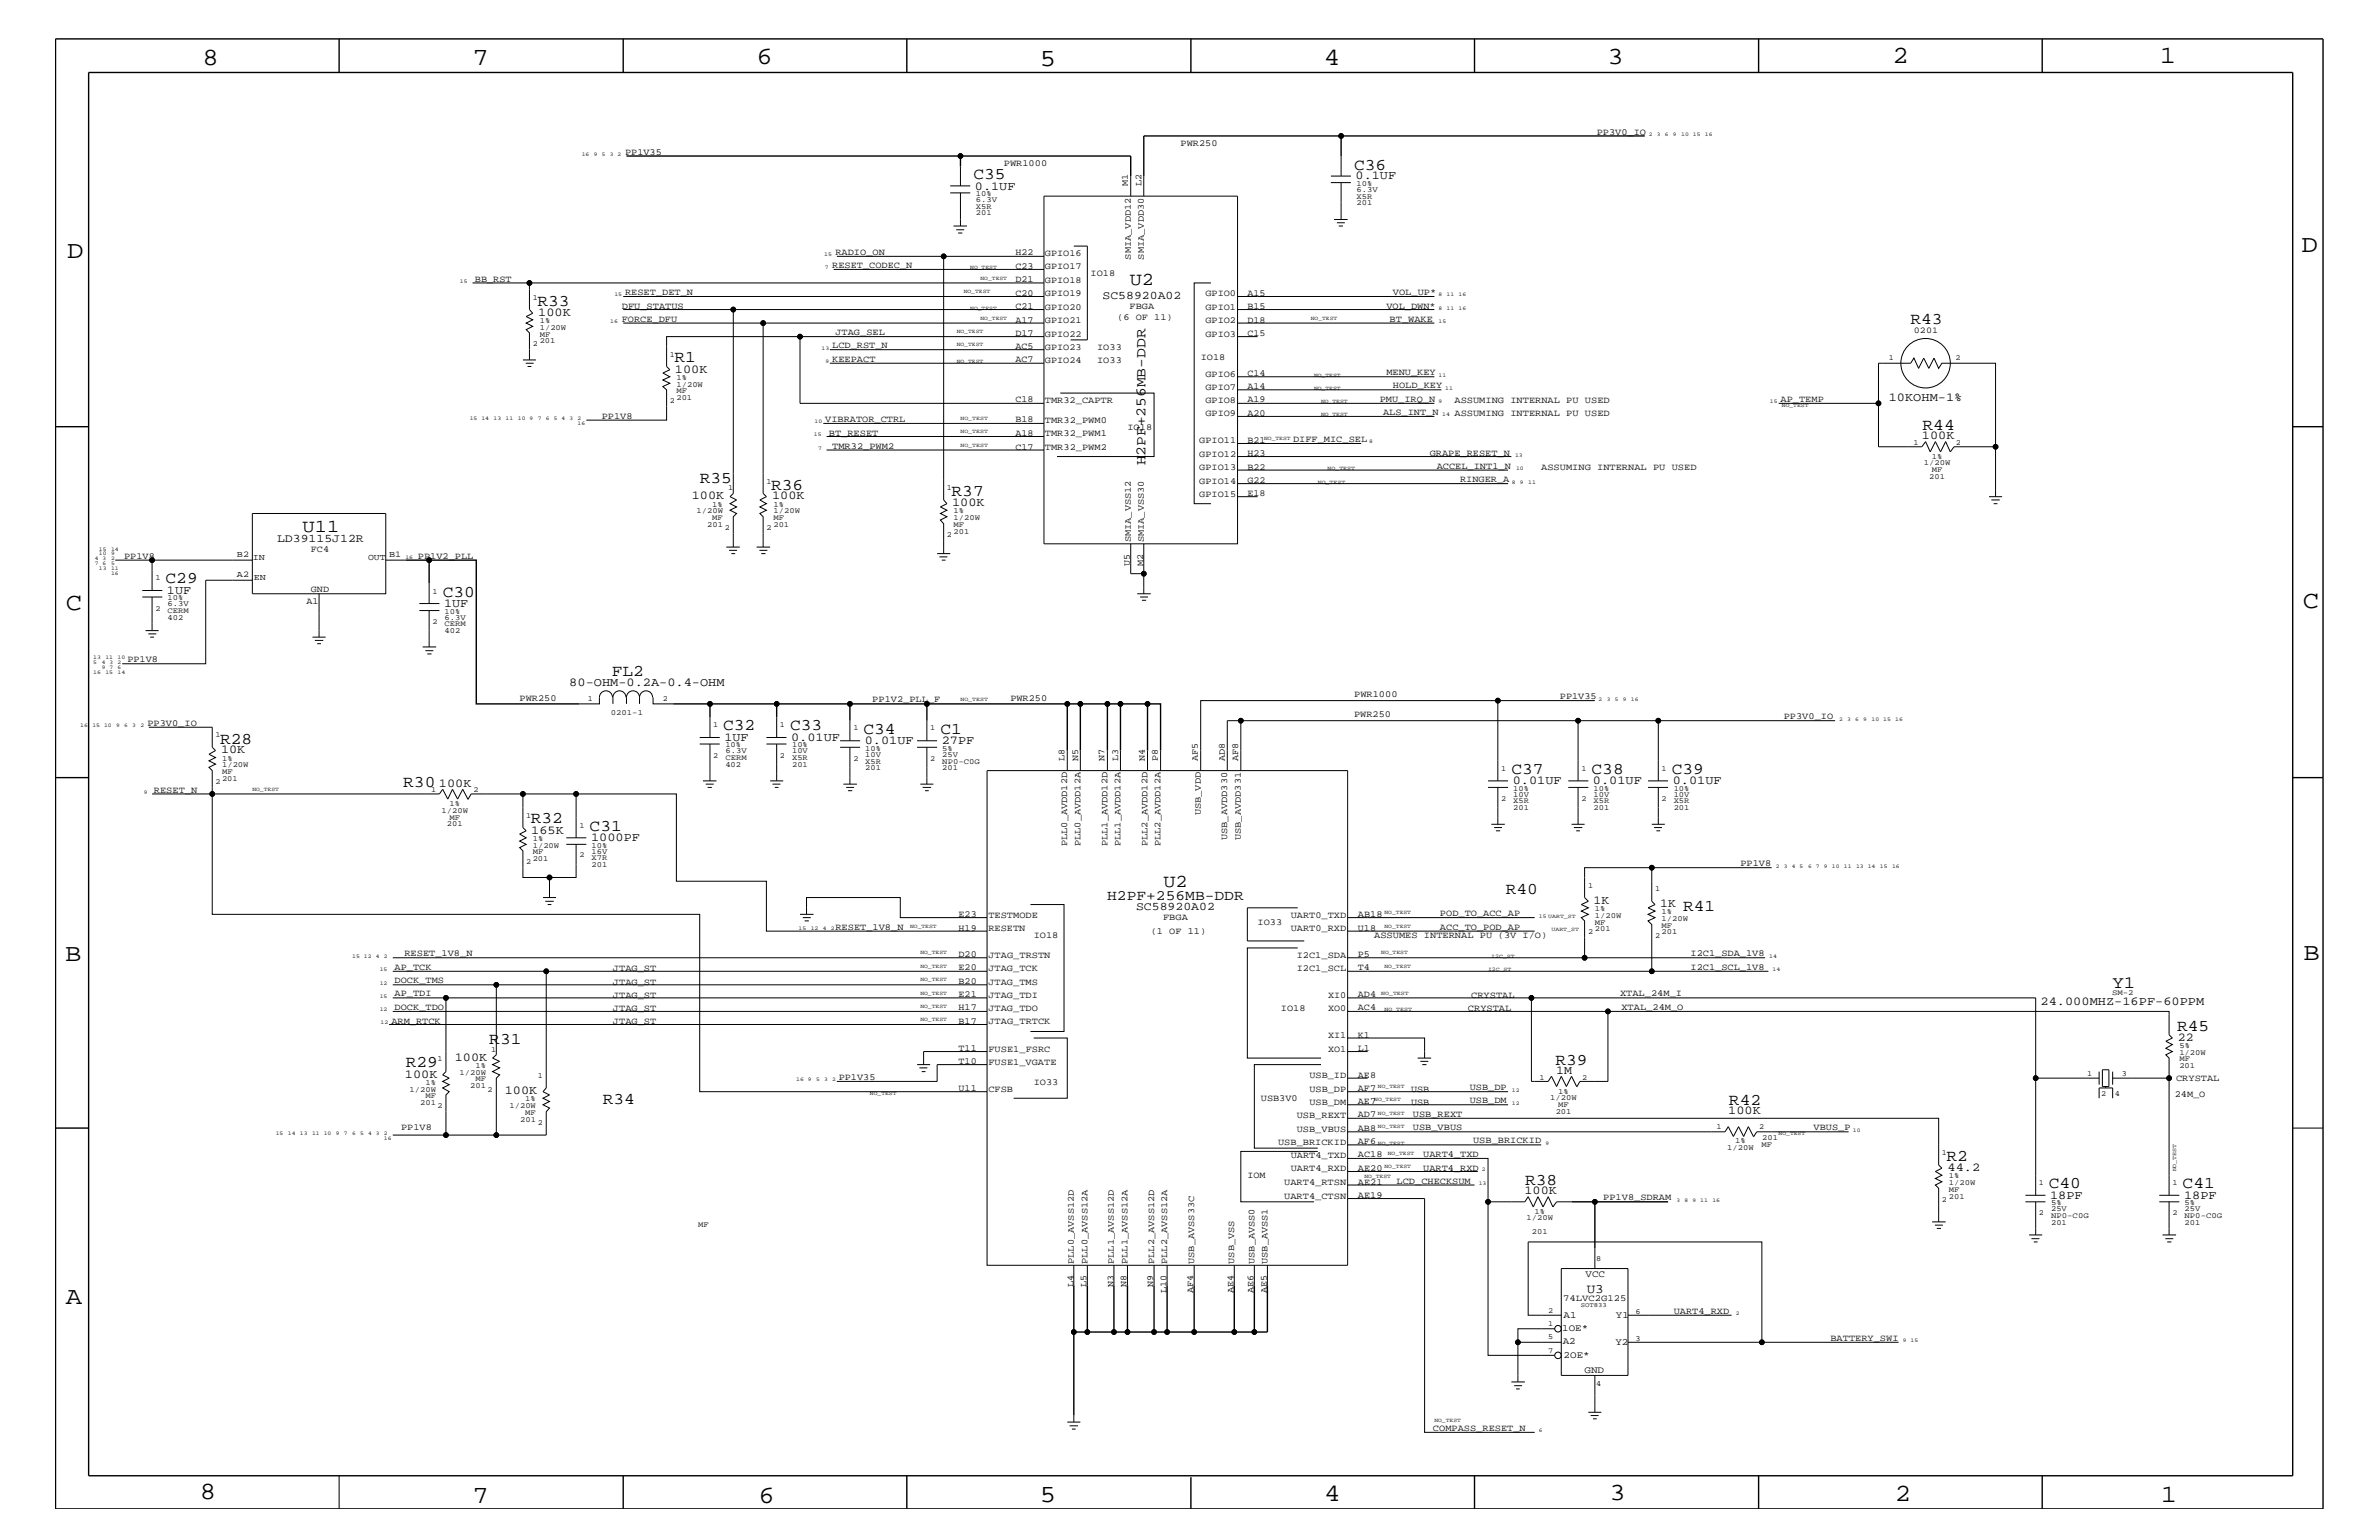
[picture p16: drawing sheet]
<svg xmlns="http://www.w3.org/2000/svg" width="432mm" height="279mm" viewBox="0 0 432 279" stroke-linecap="round" stroke-linejoin="round" font-family="sans-serif">
<defs><g id="words">
<g font-size="4.5">
<text x="36.7" y="11.7">8</text>
<text x="85.8" y="11.7">7</text>
<text x="137.3" y="11.5">6</text>
<text x="240.3" y="11.7">4</text>
<text x="291.8" y="11.5">3</text>
<text x="343.5" y="11.5">2</text>
<text x="392" y="11.5">1</text>
<text x="188.7" y="12.1">5</text>
<text x="12.2" y="46.8">D</text>
<text x="417.7" y="45.7">D</text>
<text x="11.9" y="110.6">C</text>
<text x="418" y="110.3">C</text>
<text x="11.9" y="174.3">B</text>
<text x="418.1" y="174.2">B</text>
<text x="11.9" y="236.7">A</text>
<text x="36.2" y="271.9">8</text>
<text x="85.8" y="272.7">7</text>
<text x="137.7" y="272.7">6</text>
<text x="188.7" y="272.5">5</text>
<text x="240.4" y="272.3">4</text>
<text x="292.1" y="272.2">3</text>
<text x="343.9" y="272.3">2</text>
<text x="392.2" y="272.6">1</text>
</g>
<g font-size="3.3">
<text x="205.1" y="51.8">U2</text>
<text x="54.9" y="96.5">U11</text>
<text x="211.2" y="160.9">U2</text>
</g>
<text font-size="3.1" x="383.4" y="179.2">Y1</text>
<g font-size="3">
<text x="176.7" y="32.5">C35</text>
<text x="245.8" y="30.8">C36</text>
<text x="97.5" y="55.5">R33</text>
<text x="346.8" y="58.7">R43</text>
<text x="122.4" y="65.7">R1</text>
<text x="349" y="78">R44</text>
<text x="127" y="87.6">R35</text>
<text x="140" y="88.8">R36</text>
<text x="172.7" y="90">R37</text>
<text x="30.1" y="105.9">C29</text>
<text x="80.3" y="108.3">C30</text>
<text x="111" y="122.7">FL2</text>
<text x="40" y="134.9">R28</text>
<text x="131.2" y="132.5">C32</text>
<text x="143.4" y="132.5">C33</text>
<text x="156.7" y="133.2">C34</text>
<text x="170.7" y="133.2">C1</text>
<text x="73.2" y="142.9">R30</text>
<text x="274.3" y="140.4">C37</text>
<text x="288.9" y="140.4">C38</text>
<text x="303.4" y="140.4">C39</text>
<text x="96.4" y="149.4">R32</text>
<text x="107" y="150.7">C31</text>
<text x="273.3" y="162.2">R40</text>
<text x="305.5" y="165.2">R41</text>
<text x="88.8" y="189.4">R31</text>
<text x="395.1" y="187">R45</text>
<text x="73.7" y="193.7">R29</text>
<text x="282.3" y="193.2">R39</text>
<text x="109.4" y="200.3">R34</text>
<text x="313.8" y="200.4">R42</text>
<text x="276.8" y="215">R38</text>
<text x="353.3" y="210.7">R2</text>
<text x="371.9" y="215.6">C40</text>
<text x="396.2" y="215.6">C41</text>
</g>
<g font-size="2.6">
<text x="207.9" y="84.4" transform="rotate(-90 207.9 84.4)">H2PF+256MB-DDR</text>
<text x="201" y="163.4">H2PF+256MB-DDR</text>
</g>
<text font-size="2.4" x="288" y="234.6">U3</text>
<g font-size="2.2">
<text x="177" y="34.4">0.1UF</text>
<text x="246" y="32.5">0.1UF</text>
<text x="97.7" y="57.3">100K</text>
<text x="122.5" y="67.6">100K</text>
<text x="342.8" y="72.7">10KOHM-1%</text>
<text x="348.8" y="79.7">100K</text>
<text x="125.6" y="90.6">100K</text>
<text x="140.1" y="90.6">100K</text>
<text x="172.8" y="91.8">100K</text>
<text x="30.3" y="107.7">1UF</text>
<text x="80.6" y="110.2">1UF</text>
<text x="103.3" y="124.4">80-OHM-0.2A-0.4-OHM</text>
<text x="40.1" y="136.7">10K</text>
<text x="131.5" y="134.4">1UF</text>
<text x="143.6" y="134.4">0.01UF</text>
<text x="157" y="135">0.01UF</text>
<text x="170.9" y="135">27PF</text>
<text x="79.7" y="142.8">100K</text>
<text x="274.6" y="142.3">0.01UF</text>
<text x="289.1" y="142.3">0.01UF</text>
<text x="303.6" y="142.3">0.01UF</text>
<text x="96.4" y="151.2">165K</text>
<text x="107.3" y="152.6">1000PF</text>
<text x="289.2" y="163.9">1K</text>
<text x="301.3" y="164.5">1K</text>
<text x="370.4" y="182.4">24.000MHZ-16PF-60PPM</text>
<text x="395.3" y="188.8">22</text>
<text x="73.5" y="195.5">100K</text>
<text x="82.6" y="192.5">100K</text>
<text x="282.4" y="194.8">1M</text>
<text x="91.6" y="198.5">100K</text>
<text x="313.7" y="202.1">100K</text>
<text x="353.5" y="212.5">44.2</text>
<text x="276.7" y="216.7">100K</text>
<text x="372.1" y="217.5">18PF</text>
<text x="396.4" y="217.5">18PF</text>
</g>
<g font-size="2.1">
<text x="200.1" y="54.2">SC58920A02</text>
<text x="50.3" y="98.4">LD39115J12R</text>
<text x="206.2" y="165.1">SC58920A02</text>
</g>
<g font-size="1.8">
<text x="287.8" y="231.7">VCC</text>
<text x="283.8" y="239.1">A1</text>
<text x="293.3" y="239.1">Y1</text>
<text x="283.5" y="241.4">1OE*</text>
<text x="283.6" y="243.9">A2</text>
<text x="293.2" y="244">Y2</text>
<text x="283.8" y="246.4">2OE*</text>
<text x="287.6" y="249.1">GND</text>
</g>
<g font-size="1.7">
<text x="113.5" y="28.1">PP1V35</text>
<text x="214.3" y="26.5">PWR250</text>
<text x="289.8" y="24.4">PP3V0_IO</text>
<text x="182.2" y="30.2">PWR1000</text>
<text x="204.7" y="33.7" transform="rotate(-90 204.7 33.7)">M1</text>
<text x="207.2" y="33.7" transform="rotate(-90 207.2 33.7)">L2</text>
<text x="151.6" y="46.3">RADIO_ON</text>
<text x="184.3" y="46.3">H22</text>
<text x="189.7" y="46.5">GPIO16</text>
<text x="205.2" y="47.1" transform="rotate(-90 205.2 47.1)">SMIA_VDD12</text>
<text x="207.6" y="47.1" transform="rotate(-90 207.6 47.1)">SMIA_VDD30</text>
<text x="86.2" y="51.1">BB_RST</text>
<text x="113.5" y="53.5">RESET_DET_N</text>
<text x="151" y="48.7">RESET_CODEC_N</text>
<text x="184.3" y="48.8">C23</text>
<text x="184.3" y="51.3">D21</text>
<text x="184.3" y="53.6">C20</text>
<text x="189.7" y="53.8">GPIO19</text>
<text x="189.7" y="51.3">GPIO18</text>
<text x="189.7" y="48.9">GPIO17</text>
<text x="198" y="50.2">IO18</text>
<text x="218.8" y="53.8">GPIO0</text>
<text x="226.4" y="53.6">A15</text>
<text x="252.8" y="53.5">VOL_UP*</text>
<text x="112.9" y="56">DFU_STATUS</text>
<text x="112.9" y="58.4">FORCE_DFU</text>
<text x="184.3" y="56.1">C21</text>
<text x="184.3" y="58.5">A17</text>
<text x="189.7" y="56.2">GPIO20</text>
<text x="189.7" y="58.6">GPIO21</text>
<text x="202.8" y="58">(6 OF 11)</text>
<text x="205" y="56">FBGA</text>
<text x="218.8" y="58.6">GPIO2</text>
<text x="218.8" y="56.2">GPIO1</text>
<text x="226.4" y="56.1">B15</text>
<text x="226.4" y="58.5">D18</text>
<text x="251.6" y="56">VOL_DWN*</text>
<text x="252.2" y="58.4">BT_WAKE</text>
<text x="151" y="63.2">LCD_RST_N</text>
<text x="151" y="65.6">KEEPACT</text>
<text x="151.6" y="60.8">JTAG_SEL</text>
<text x="184.3" y="60.9">D17</text>
<text x="184.3" y="63.4">AC5</text>
<text x="184.3" y="65.7">AC7</text>
<text x="189.7" y="63.4">GPIO23</text>
<text x="189.7" y="65.9">GPIO24</text>
<text x="189.7" y="61.1">GPIO22</text>
<text x="199.1" y="63.4">IO33</text>
<text x="199.1" y="65.9">IO33</text>
<text x="217.9" y="65.3">IO18</text>
<text x="218.8" y="61.1">GPIO3</text>
<text x="226.4" y="60.9">C15</text>
<text x="218.8" y="70.7">GPIO7</text>
<text x="218.8" y="68.4">GPIO6</text>
<text x="226.4" y="68.2">C14</text>
<text x="226.4" y="70.6">A14</text>
<text x="251.6" y="68.1">MENU_KEY</text>
<text x="252.8" y="70.5">HOLD_KEY</text>
<text x="109.2" y="76">PP1V8</text>
<text x="149.8" y="76.6">VIBRATOR_CTRL</text>
<text x="184.3" y="73">C18</text>
<text x="184.3" y="76.7">B18</text>
<text x="189.7" y="76.8">TMR32_PWM0</text>
<text x="189.7" y="73.2">TMR32_CAPTR</text>
<text x="218.8" y="75.6">GPIO9</text>
<text x="218.8" y="73.2">GPIO8</text>
<text x="226.4" y="73">A19</text>
<text x="226.4" y="75.5">A20</text>
<text x="250.4" y="72.9">PMU_IRQ_N</text>
<text x="251" y="75.4">ALS_INT_N</text>
<text x="264" y="73.2">ASSUMING INTERNAL PU USED</text>
<text x="264" y="75.6">ASSUMING INTERNAL PU USED</text>
<text x="323.2" y="72.9">AP_TEMP</text>
<text x="150.5" y="79">BT_RESET</text>
<text x="151" y="81.4">TMR32_PWM2</text>
<text x="184.3" y="79.1">A18</text>
<text x="184.3" y="81.6">C17</text>
<text x="189.7" y="81.6">TMR32_PWM2</text>
<text x="189.7" y="79.2">TMR32_PWM1</text>
<text x="204.6" y="78">IO18</text>
<text x="217.7" y="82.8">GPIO12</text>
<text x="217.7" y="80.5">GPIO11</text>
<text x="226.4" y="80.3">B21</text>
<text x="226.4" y="82.7">H23</text>
<text x="234.7" y="80.2">DIFF_MIC_SEL</text>
<text x="259.5" y="82.7">GRAPE_RESET_N</text>
<text x="217.7" y="87.7">GPIO14</text>
<text x="217.7" y="85.3">GPIO13</text>
<text x="226.4" y="85.2">B22</text>
<text x="226.4" y="87.6">G22</text>
<text x="260.8" y="85">ACCEL_INT1_N</text>
<text x="265" y="87.5">RINGER_A</text>
<text x="279.7" y="85.3">ASSUMING INTERNAL PU USED</text>
<text x="217.7" y="90.1">GPIO15</text>
<text x="226.4" y="90">E18</text>
<text x="22.5" y="101.4">PP1V8</text>
<text x="56.4" y="100.2">FC4</text>
<text x="75.9" y="101.4">PP1V2_PLL</text>
<text x="205.2" y="98.4" transform="rotate(-90 205.2 98.4)">SMIA_VSS12</text>
<text x="207.6" y="98.4" transform="rotate(-90 207.6 98.4)">SMIA_VSS30</text>
<text x="56.4" y="107.5">GND</text>
<text x="205.1" y="102.6" transform="rotate(-90 205.1 102.6)">U5</text>
<text x="207.5" y="102.6" transform="rotate(-90 207.5 102.6)">M2</text>
<text x="55.6" y="109.5">A1</text>
<text x="23.1" y="120.2">PP1V8</text>
<text x="26.8" y="131.7">PP3V0_IO</text>
<text x="94.3" y="127.1">PWR250</text>
<text x="158.3" y="127.5">PP1V2_PLL_F</text>
<text x="183.4" y="127.1">PWR250</text>
<text x="245.8" y="126.5">PWR1000</text>
<text x="245.8" y="130.2">PWR250</text>
<text x="283.1" y="126.9">PP1V35</text>
<text x="323.8" y="130.5">PP3V0_IO</text>
<text x="27.9" y="143.9">RESET_N</text>
<text x="193.2" y="138" transform="rotate(-90 193.2 138)">L8</text>
<text x="195.7" y="138" transform="rotate(-90 195.7 138)">N5</text>
<text x="200.5" y="138" transform="rotate(-90 200.5 138)">N7</text>
<text x="202.9" y="138" transform="rotate(-90 202.9 138)">L3</text>
<text x="207.8" y="138" transform="rotate(-90 207.8 138)">N4</text>
<text x="210.1" y="138" transform="rotate(-90 210.1 138)">P8</text>
<text x="217.4" y="138" transform="rotate(-90 217.4 138)">AF5</text>
<text x="222.3" y="138" transform="rotate(-90 222.3 138)">AD8</text>
<text x="224.7" y="138" transform="rotate(-90 224.7 138)">AF8</text>
<text x="217.9" y="147.9" transform="rotate(-90 217.9 147.9)">USB_VDD</text>
<text x="193.7" y="153.5" transform="rotate(-90 193.7 153.5)">PLL0_AVDD12D</text>
<text x="196.1" y="153.5" transform="rotate(-90 196.1 153.5)">PLL0_AVDD12A</text>
<text x="201" y="153.5" transform="rotate(-90 201 153.5)">PLL1_AVDD12D</text>
<text x="203.4" y="153.5" transform="rotate(-90 203.4 153.5)">PLL1_AVDD12A</text>
<text x="208.3" y="153.5" transform="rotate(-90 208.3 153.5)">PLL2_AVDD12D</text>
<text x="210.7" y="153.5" transform="rotate(-90 210.7 153.5)">PLL2_AVDD12A</text>
<text x="222.8" y="152.4" transform="rotate(-90 222.8 152.4)">USB_AVDD330</text>
<text x="225.2" y="152.4" transform="rotate(-90 225.2 152.4)">USB_AVDD331</text>
<text x="315.9" y="157.2">PP1V8</text>
<text x="174" y="166.4">E23</text>
<text x="179.4" y="166.5">TESTMODE</text>
<text x="211.1" y="166.9">FBGA</text>
<text x="228.3" y="167.8">IO33</text>
<text x="234.3" y="166.5">UART0_TXD</text>
<text x="246.5" y="166.4">AB18</text>
<text x="261.4" y="166.2">POD_TO_ACC_AP</text>
<text x="73.4" y="173.5">RESET_1V8_N</text>
<text x="151.6" y="168.7">RESET_1V8_N</text>
<text x="174" y="173.7">D20</text>
<text x="174" y="168.9">H19</text>
<text x="179.4" y="173.8">JTAG_TRSTN</text>
<text x="179.4" y="168.9">RESETN</text>
<text x="187.6" y="170.1">IO18</text>
<text x="208.9" y="169.5">(1 OF 11)</text>
<text x="234.3" y="168.9">UART0_RXD</text>
<text x="235.4" y="173.8">I2C1_SDA</text>
<text x="246.5" y="173.7">P5</text>
<text x="246.5" y="168.9">U18</text>
<text x="249.4" y="170.1">ASSUMES INTERNAL PU (3V I/O)</text>
<text x="261.4" y="168.7">ACC_TO_POD_AP</text>
<text x="306.8" y="173.5">I2C1_SDA_1V8</text>
<text x="71.6" y="178.4">DOCK_TMS</text>
<text x="71.6" y="176">AP_TCK</text>
<text x="111.3" y="178.7">JTAG_ST</text>
<text x="111.3" y="176.2">JTAG_ST</text>
<text x="174" y="176.1">E20</text>
<text x="174" y="178.5">B20</text>
<text x="179.4" y="176.2">JTAG_TCK</text>
<text x="179.4" y="178.7">JTAG_TMS</text>
<text x="235.4" y="176.2">I2C1_SCL</text>
<text x="246.5" y="176.1">T4</text>
<text x="306.8" y="176">I2C1_SCL_1V8</text>
<text x="71" y="185.7">ARM_RTCK</text>
<text x="71.6" y="180.8">AP_TDI</text>
<text x="71.6" y="183.2">DOCK_TDO</text>
<text x="111.3" y="185.9">JTAG_ST</text>
<text x="111.3" y="183.5">JTAG_ST</text>
<text x="111.3" y="181">JTAG_ST</text>
<text x="174" y="181">E21</text>
<text x="174" y="183.3">H17</text>
<text x="174" y="185.8">B17</text>
<text x="179.4" y="185.9">JTAG_TRTCK</text>
<text x="179.4" y="181">JTAG_TDI</text>
<text x="179.4" y="183.5">JTAG_TDO</text>
<text x="232.5" y="183.5">IO18</text>
<text x="241" y="181">XI0</text>
<text x="241" y="183.5">XO0</text>
<text x="246.5" y="181">AD4</text>
<text x="246.5" y="183.3">AC4</text>
<text x="266.4" y="183.5">CRYSTAL</text>
<text x="267" y="181">CRYSTAL</text>
<text x="294" y="180.8">XTAL_24M_I</text>
<text x="294.3" y="183.2">XTAL_24M_O</text>
<text x="174" y="190.6">T11</text>
<text x="179.4" y="190.8">FUSE1_FSRC</text>
<text x="241" y="188.3">XI1</text>
<text x="241" y="190.8">XO1</text>
<text x="246.5" y="188.2">K1</text>
<text x="246.5" y="190.6">L1</text>
<text x="152.2" y="195.9">PP1V35</text>
<text x="174" y="197.9">U11</text>
<text x="174" y="193.1">T10</text>
<text x="179.4" y="193.2">FUSE1_VGATE</text>
<text x="187.6" y="196.8">IO33</text>
<text x="237.7" y="195.6">USB_ID</text>
<text x="246.5" y="197.9">AF7</text>
<text x="246.5" y="195.5">AE8</text>
<text x="266.8" y="197.8">USB_DP</text>
<text x="395" y="196.2">CRYSTAL</text>
<text x="179.4" y="198.1">CFSB</text>
<text x="228.9" y="199.8">USB3V0</text>
<text x="235.4" y="202.9">USB_REXT</text>
<text x="237.7" y="200.4">USB_DM</text>
<text x="237.7" y="198.1">USB_DP</text>
<text x="246.5" y="200.3">AE7</text>
<text x="246.5" y="202.7">AD7</text>
<text x="256.1" y="200.4">USB</text>
<text x="256.1" y="198.1">USB</text>
<text x="256.5" y="202.6">USB_REXT</text>
<text x="266.8" y="200.2">USB_DM</text>
<text x="394.7" y="199">24M_O</text>
<text x="72.8" y="205.1">PP1V8</text>
<text x="232" y="207.7">USB_BRICKID</text>
<text x="235.4" y="205.3">USB_VBUS</text>
<text x="246.5" y="207.6">AF6</text>
<text x="246.5" y="205.2">AB8</text>
<text x="256.5" y="205.1">USB_VBUS</text>
<text x="258.3" y="209.9">UART4_TXD</text>
<text x="267.4" y="207.5">USB_BRICKID</text>
<text x="329.2" y="205.1">VBUS_P</text>
<text x="226.4" y="213.8">IOM</text>
<text x="233.1" y="215">UART4_RTSN</text>
<text x="234.3" y="212.5">UART4_RXD</text>
<text x="234.3" y="210.2">UART4_TXD</text>
<text x="246.5" y="214.9">AE21</text>
<text x="246.5" y="212.5">AE20</text>
<text x="246.5" y="210">AC18</text>
<text x="253.5" y="214.7">LCD_CHECKSUM</text>
<text x="258.3" y="212.4">UART4_RXD</text>
<text x="233.1" y="217.5">UART4_CTSN</text>
<text x="246.5" y="217.3">AE19</text>
<text x="291" y="217.8">PP1V8_SDRAM</text>
<text x="194.8" y="233.5" transform="rotate(-90 194.8 233.5)">L4</text>
<text x="194.9" y="229.3" transform="rotate(-90 194.9 229.3)">PLL0_AVSS12D</text>
<text x="197.2" y="233.5" transform="rotate(-90 197.2 233.5)">L5</text>
<text x="197.4" y="229.3" transform="rotate(-90 197.4 229.3)">PLL0_AVSS12A</text>
<text x="202.1" y="233.5" transform="rotate(-90 202.1 233.5)">N3</text>
<text x="202.2" y="229.3" transform="rotate(-90 202.2 229.3)">PLL1_AVSS12D</text>
<text x="204.5" y="233.5" transform="rotate(-90 204.5 233.5)">N8</text>
<text x="204.6" y="229.3" transform="rotate(-90 204.6 229.3)">PLL1_AVSS12A</text>
<text x="209.3" y="233.5" transform="rotate(-90 209.3 233.5)">N9</text>
<text x="209.5" y="229.3" transform="rotate(-90 209.5 229.3)">PLL2_AVSS12D</text>
<text x="211.8" y="229.3" transform="rotate(-90 211.8 229.3)">PLL2_AVSS12A</text>
<text x="216.7" y="229.3" transform="rotate(-90 216.7 229.3)">USB_AVSS33C</text>
<text x="224" y="229.3" transform="rotate(-90 224 229.3)">USB_VSS</text>
<text x="227.7" y="229.3" transform="rotate(-90 227.7 229.3)">USB_AVSS0</text>
<text x="230" y="229.3" transform="rotate(-90 230 229.3)">USB_AVSS1</text>
<text x="211.8" y="234.6" transform="rotate(-90 211.8 234.6)">L10</text>
<text x="216.6" y="234.6" transform="rotate(-90 216.6 234.6)">AF4</text>
<text x="223.9" y="234.6" transform="rotate(-90 223.9 234.6)">AE4</text>
<text x="227.5" y="234.6" transform="rotate(-90 227.5 234.6)">AE6</text>
<text x="230" y="234.6" transform="rotate(-90 230 234.6)">AE5</text>
<text x="283.7" y="236">74LVC2G125</text>
<text x="303.8" y="238.4">UART4_RXD</text>
<text x="332.2" y="243.3">BATTERY_SWI</text>
<text x="260.1" y="259.6">COMPASS_RESET_N</text>
</g>
<g font-size="1.6">
<text x="347.4" y="60.4">0201</text>
<text x="43" y="101">B2</text>
<text x="45.9" y="101.6">IN</text>
<text x="66.8" y="101.6">OUT</text>
<text x="70.6" y="101">B1</text>
<text x="43" y="104.7">A2</text>
<text x="46.1" y="105.3">EN</text>
</g>
<g font-size="1.4">
<text x="177.1" y="35.6">10%</text>
<text x="246.2" y="33.7">10%</text>
<text x="246.2" y="34.8">6.3V</text>
<text x="177.1" y="39.1">201</text>
<text x="177.1" y="37.9">X5R</text>
<text x="177.1" y="36.7">6.3V</text>
<text x="246.2" y="37.3">201</text>
<text x="246.2" y="36.1">X5R</text>
<text x="96.7" y="54.4">1</text>
<text x="98" y="58.6">1%</text>
<text x="98" y="59.8">1/20W</text>
<text x="96.7" y="62.9">2</text>
<text x="98" y="61.1">MF</text>
<text x="98" y="62.3">201</text>
<text x="121.6" y="64.7">1</text>
<text x="342.8" y="65.3">1</text>
<text x="354.9" y="65.3">2</text>
<text x="122.8" y="70.1">1/20W</text>
<text x="122.8" y="68.9">1%</text>
<text x="122.8" y="71.3">MF</text>
<text x="121.6" y="73.2">2</text>
<text x="122.8" y="72.6">201</text>
<text x="347.3" y="80.7">1</text>
<text x="350.6" y="83.3">1%</text>
<text x="355" y="80.7">2</text>
<text x="132.2" y="88.9">1</text>
<text x="139.1" y="87.7">1</text>
<text x="171.9" y="88.9">1</text>
<text x="349.2" y="84.4">1/20W</text>
<text x="350.2" y="86.9">201</text>
<text x="350.6" y="85.6">MF</text>
<text x="126.4" y="93.2">1/20W</text>
<text x="128.4" y="95.6">201</text>
<text x="129.3" y="92">1%</text>
<text x="129.3" y="94.3">MF</text>
<text x="140.4" y="92">1%</text>
<text x="140.4" y="94.3">MF</text>
<text x="140.4" y="95.6">201</text>
<text x="140.4" y="93.2">1/20W</text>
<text x="173.1" y="95.6">MF</text>
<text x="173.1" y="93.2">1%</text>
<text x="173.1" y="94.3">1/20W</text>
<text x="131.6" y="96.2">2</text>
<text x="139.1" y="96.2">2</text>
<text x="171.9" y="97.4">2</text>
<text x="173.1" y="96.8">201</text>
<text x="28.2" y="105.3">1</text>
<text x="78.5" y="107.7">1</text>
<text x="28.2" y="110.8">2</text>
<text x="30.4" y="108.9">10%</text>
<text x="30.4" y="112.5">402</text>
<text x="30.4" y="111.2">CERM</text>
<text x="30.4" y="110">6.3V</text>
<text x="78.5" y="113.1">2</text>
<text x="80.7" y="111.4">10%</text>
<text x="80.7" y="113.7">CERM</text>
<text x="80.7" y="112.5">6.3V</text>
<text x="80.7" y="114.8">402</text>
<text x="106.7" y="127.1">1</text>
<text x="110.9" y="129.7">0201-1</text>
<text x="120.3" y="127.1">2</text>
<text x="129.5" y="131.9">1</text>
<text x="141.6" y="131.9">1</text>
<text x="39.1" y="133.8">1</text>
<text x="129.5" y="137.4">2</text>
<text x="131.7" y="135.6">10%</text>
<text x="131.7" y="137.9">CERM</text>
<text x="131.7" y="136.7">6.3V</text>
<text x="141.6" y="137.4">2</text>
<text x="143.8" y="136.7">10V</text>
<text x="143.8" y="137.9">X5R</text>
<text x="143.8" y="135.6">10%</text>
<text x="154.9" y="132.5">1</text>
<text x="157.1" y="136.2">10%</text>
<text x="157.1" y="137.3">10V</text>
<text x="168.8" y="132.5">1</text>
<text x="171" y="136.2">5%</text>
<text x="171" y="137.3">25V</text>
<text x="39.1" y="142.3">2</text>
<text x="40.3" y="140.4">MF</text>
<text x="40.3" y="138">1%</text>
<text x="40.3" y="141.7">201</text>
<text x="40.3" y="139.2">1/20W</text>
<text x="78.2" y="143.7">1</text>
<text x="85.9" y="143.7">2</text>
<text x="131.7" y="139.1">402</text>
<text x="143.8" y="139.1">201</text>
<text x="154.9" y="138">2</text>
<text x="157.1" y="139.7">201</text>
<text x="157.1" y="138.5">X5R</text>
<text x="168.8" y="138">2</text>
<text x="171" y="139.7">201</text>
<text x="171" y="138.5">NP0-C0G</text>
<text x="272.5" y="139.8">1</text>
<text x="274.7" y="143.5">10%</text>
<text x="287" y="139.8">1</text>
<text x="289.2" y="143.5">10%</text>
<text x="301.6" y="139.8">1</text>
<text x="303.8" y="143.5">10%</text>
<text x="80.1" y="147.5">1/20W</text>
<text x="81.1" y="149.9">201</text>
<text x="81.6" y="146.2">1%</text>
<text x="81.6" y="148.7">MF</text>
<text x="95.5" y="148.4">1</text>
<text x="272.5" y="145.3">2</text>
<text x="274.7" y="144.6">10V</text>
<text x="274.7" y="147">201</text>
<text x="274.7" y="145.7">X5R</text>
<text x="287" y="145.3">2</text>
<text x="289.2" y="145.7">X5R</text>
<text x="289.2" y="144.6">10V</text>
<text x="289.2" y="147">201</text>
<text x="301.6" y="145.3">2</text>
<text x="303.8" y="145.7">X5R</text>
<text x="303.8" y="144.6">10V</text>
<text x="303.8" y="147">201</text>
<text x="96.7" y="152.6">1%</text>
<text x="96.7" y="155">MF</text>
<text x="96.7" y="153.8">1/20W</text>
<text x="105.2" y="150.1">1</text>
<text x="105.2" y="155.6">2</text>
<text x="107.4" y="153.8">10%</text>
<text x="107.4" y="154.9">16V</text>
<text x="95.5" y="156.8">2</text>
<text x="96.7" y="156.2">201</text>
<text x="107.4" y="156.1">X7R</text>
<text x="107.4" y="157.3">201</text>
<text x="288.3" y="161.1">1</text>
<text x="300.4" y="161.7">1</text>
<text x="289.5" y="167.8">MF</text>
<text x="289.5" y="165.3">1%</text>
<text x="289.5" y="166.5">1/20W</text>
<text x="301.6" y="165.9">1%</text>
<text x="301.6" y="167.1">1/20W</text>
<text x="288.3" y="169.5">2</text>
<text x="289.5" y="168.9">201</text>
<text x="300.4" y="170.1">2</text>
<text x="301.6" y="168.3">MF</text>
<text x="301.6" y="169.5">201</text>
<text x="383.4" y="180.5">SM-2</text>
<text x="89.2" y="190.8">1</text>
<text x="395.6" y="191.4">1/20W</text>
<text x="395.6" y="190.2">5%</text>
<text x="77.2" y="196.8">1%</text>
<text x="79.4" y="192.6">1</text>
<text x="83.4" y="195">1/20W</text>
<text x="85.3" y="197.4">201</text>
<text x="86.3" y="193.7">1%</text>
<text x="86.3" y="196.2">MF</text>
<text x="97.6" y="195.6">1</text>
<text x="279.4" y="195.9">1</text>
<text x="287.2" y="195.9">2</text>
<text x="378.8" y="195.3">1</text>
<text x="385.1" y="195.3">3</text>
<text x="395.6" y="192.6">MF</text>
<text x="395.6" y="193.7">201</text>
<text x="74.3" y="198.1">1/20W</text>
<text x="76.3" y="200.4">201</text>
<text x="77.2" y="199.2">MF</text>
<text x="79.4" y="201">2</text>
<text x="88.5" y="198.1">2</text>
<text x="92.5" y="201">1/20W</text>
<text x="94.4" y="203.5">201</text>
<text x="95.3" y="202.3">MF</text>
<text x="95.3" y="199.8">1%</text>
<text x="281.4" y="199.6">1/20W</text>
<text x="282.4" y="202">201</text>
<text x="282.8" y="200.9">MF</text>
<text x="282.8" y="198.4">1%</text>
<text x="381.4" y="198.9">2</text>
<text x="383.8" y="198.9">4</text>
<text x="97.6" y="204.1">2</text>
<text x="311.6" y="204.9">1</text>
<text x="313.5" y="208.7">1/20W</text>
<text x="314.9" y="207.5">1%</text>
<text x="319.3" y="204.9">2</text>
<text x="319.7" y="208.1">MF</text>
<text x="319.9" y="206.9">201</text>
<text x="352.5" y="209.6">1</text>
<text x="353.7" y="213.8">1%</text>
<text x="353.7" y="215">1/20W</text>
<text x="370.1" y="215">1</text>
<text x="394.3" y="215">1</text>
<text x="277.1" y="221.4">1/20W</text>
<text x="278.5" y="220.2">1%</text>
<text x="352.5" y="218">2</text>
<text x="353.7" y="216.2">MF</text>
<text x="353.7" y="217.5">201</text>
<text x="370.1" y="220.4">2</text>
<text x="372.3" y="219.7">25V</text>
<text x="372.3" y="220.9">NP0-C0G</text>
<text x="372.3" y="218.6">5%</text>
<text x="394.3" y="220.4">2</text>
<text x="396.5" y="219.7">25V</text>
<text x="396.5" y="220.9">NP0-C0G</text>
<text x="396.5" y="218.6">5%</text>
<text x="126.7" y="222.6">MF</text>
<text x="278" y="223.9">201</text>
<text x="372.3" y="222.2">201</text>
<text x="396.5" y="222.2">201</text>
<text x="289.7" y="228.8">8</text>
<text x="281" y="238.2">2</text>
<text x="296.8" y="238.4">6</text>
<text x="281" y="243">5</text>
<text x="281" y="240.6">1</text>
<text x="281" y="245.4">7</text>
<text x="296.8" y="243.3">3</text>
<text x="289.7" y="251.5">4</text>
</g>
<text font-size="1.2" x="286.9" y="237.2">SOT833</text>
<g font-size="1">
<text x="105.6" y="28.3">16</text>
<text x="107.8" y="28.3">9</text>
<text x="109.2" y="28.3">5</text>
<text x="110.7" y="28.3">3</text>
<text x="112.1" y="28.3">2</text>
<text x="299.3" y="24.7">2</text>
<text x="300.7" y="24.7">3</text>
<text x="302.2" y="24.7">6</text>
<text x="303.6" y="24.7">9</text>
<text x="305.1" y="24.7">10 15</text>
<text x="309.5" y="24.7">16</text>
<text x="149.6" y="46.5">15</text>
<text x="83.5" y="51.3">15</text>
<text x="111.5" y="53.8">15</text>
<text x="149.7" y="48.9">7</text>
<text x="174.9" y="53.2">NO_TEST</text>
<text x="176.1" y="48.9">NO_TEST</text>
<text x="178" y="50.7">NO_TEST</text>
<text x="261.1" y="53.8">8</text>
<text x="262.6" y="53.8">11</text>
<text x="264.8" y="53.8">16</text>
<text x="110.7" y="58.6">16</text>
<text x="176.1" y="56.2">NO_TEST</text>
<text x="178" y="58">NO_TEST</text>
<text x="237.9" y="58">NO_TEST</text>
<text x="261.1" y="58.6">15</text>
<text x="261.1" y="56.2">8</text>
<text x="262.6" y="56.2">11</text>
<text x="264.8" y="56.2">16</text>
<text x="149.1" y="63.4">13</text>
<text x="149.9" y="65.9">9</text>
<text x="173.7" y="62.9">NO_TEST</text>
<text x="173.7" y="60.4">NO_TEST</text>
<text x="173.7" y="65.9">NO_TEST</text>
<text x="238.5" y="70.7">NO_TEST</text>
<text x="238.5" y="68.4">NO_TEST</text>
<text x="261.1" y="68.4">11</text>
<text x="262.3" y="70.7">11</text>
<text x="85.3" y="76.2">15 14</text>
<text x="89.6" y="76.2">13</text>
<text x="91.8" y="76.2">11</text>
<text x="94" y="76.2">10 9</text>
<text x="97.6" y="76.2">7</text>
<text x="99.1" y="76.2">6</text>
<text x="100.5" y="76.2">5</text>
<text x="101.9" y="76.2">4</text>
<text x="103.4" y="76.2">3</text>
<text x="104.8" y="77.1">16</text>
<text x="104.8" y="76.2">2</text>
<text x="147.8" y="76.8">10</text>
<text x="174.3" y="76.2">NO_TEST</text>
<text x="239.8" y="73.2">NO_TEST</text>
<text x="239.8" y="75.6">NO_TEST</text>
<text x="261.1" y="73.2">9</text>
<text x="261.8" y="75.6">14</text>
<text x="321.2" y="73.2">15</text>
<text x="323.4" y="73.8">NO_TEST</text>
<text x="147.7" y="79.2">15</text>
<text x="148.5" y="81.6">7</text>
<text x="174.3" y="78.6">NO_TEST</text>
<text x="174.3" y="81.1">NO_TEST</text>
<text x="229.4" y="79.9">NO_TEST</text>
<text x="248.5" y="80.5">8</text>
<text x="275" y="82.8">13</text>
<text x="239.2" y="87.7">NO_TEST</text>
<text x="241" y="85.3">NO_TEST</text>
<text x="274.4" y="87.7">8</text>
<text x="275.2" y="85.3">10</text>
<text x="275.8" y="87.7">9</text>
<text x="277.4" y="87.7">11</text>
<text x="17.2" y="101.6">4</text>
<text x="17.9" y="100.8">10</text>
<text x="17.9" y="99.9">15</text>
<text x="18.6" y="101.6">3</text>
<text x="20.2" y="100.8">9</text>
<text x="20.2" y="101.6">2</text>
<text x="20.2" y="99.9">14</text>
<text x="73.6" y="101.4">16</text>
<text x="17.2" y="102.6">7</text>
<text x="17.9" y="103.4">13</text>
<text x="18.6" y="102.6">6</text>
<text x="20.2" y="102.6">5</text>
<text x="20.2" y="103.4">11</text>
<text x="20.2" y="104.3">16</text>
<text x="16.9" y="119.6">13</text>
<text x="19.1" y="119.6">11</text>
<text x="21.3" y="119.6">10</text>
<text x="16.9" y="120.4">5</text>
<text x="16.9" y="122.2">16</text>
<text x="18.5" y="121.4">9</text>
<text x="18.5" y="120.4">4</text>
<text x="19.1" y="122.2">15</text>
<text x="19.9" y="121.4">7</text>
<text x="19.9" y="120.4">3</text>
<text x="21.3" y="121.4">6</text>
<text x="21.3" y="120.4">2</text>
<text x="21.3" y="122.2">14</text>
<text x="14.6" y="131.9">16</text>
<text x="16.8" y="131.9">15 10</text>
<text x="21.1" y="131.9">9</text>
<text x="22.5" y="131.9">6</text>
<text x="24" y="131.9">3</text>
<text x="25.5" y="131.9">2</text>
<text x="174.3" y="127.1">NO_TEST</text>
<text x="290.2" y="127.1">2</text>
<text x="291.7" y="127.1">3</text>
<text x="293.1" y="127.1">5</text>
<text x="294.6" y="127.1">9</text>
<text x="296" y="127.1">16</text>
<text x="333.8" y="130.8">2</text>
<text x="335.3" y="130.8">3</text>
<text x="336.7" y="130.8">6</text>
<text x="338.2" y="130.8">9</text>
<text x="339.7" y="130.8">10 15</text>
<text x="344" y="130.8">16</text>
<text x="45.8" y="143.5">NO_TEST</text>
<text x="26.1" y="144">9</text>
<text x="322.3" y="157.4">2</text>
<text x="323.8" y="157.4">3</text>
<text x="325.2" y="157.4">4</text>
<text x="326.6" y="157.4">5</text>
<text x="328.2" y="157.4">6</text>
<text x="329.6" y="157.4">7</text>
<text x="331" y="157.4">9</text>
<text x="332.5" y="157.4">10</text>
<text x="334.7" y="157.4">11</text>
<text x="336.9" y="157.4">13 14</text>
<text x="341.2" y="157.4">15</text>
<text x="343.4" y="157.4">16</text>
<text x="251.3" y="165.9">NO_TEST</text>
<text x="279.3" y="166.5">15 UART_ST</text>
<text x="63.9" y="173.8">15 12</text>
<text x="68.2" y="173.8">4</text>
<text x="69.7" y="173.8">2</text>
<text x="144.9" y="168.7">15</text>
<text x="147.2" y="168.7">12</text>
<text x="149.4" y="168.7">4</text>
<text x="150.8" y="168.7">2</text>
<text x="165.2" y="168.3">NO_TEST</text>
<text x="167" y="173.2">NO_TEST</text>
<text x="250.7" y="173.2">NO_TEST</text>
<text x="251.3" y="168.3">NO_TEST</text>
<text x="270.7" y="173.8">I2C_ST</text>
<text x="281.6" y="168.9">UART_ST</text>
<text x="321.1" y="173.8">14</text>
<text x="68.9" y="178.7">12</text>
<text x="68.9" y="176.2">15</text>
<text x="167" y="178">NO_TEST</text>
<text x="167" y="175.6">NO_TEST</text>
<text x="251.3" y="175.6">NO_TEST</text>
<text x="270.1" y="176.2">I2C_ST</text>
<text x="321.7" y="176.2">14</text>
<text x="68.9" y="183.5">12</text>
<text x="68.9" y="181">15</text>
<text x="69.1" y="185.9">12</text>
<text x="167" y="185.3">NO_TEST</text>
<text x="167" y="182.9">NO_TEST</text>
<text x="167" y="180.5">NO_TEST</text>
<text x="250.7" y="180.5">NO_TEST</text>
<text x="251.3" y="183.5">NO_TEST</text>
<text x="144.5" y="196.2">16 9</text>
<text x="148.2" y="196.2">5</text>
<text x="149.6" y="196.2">3</text>
<text x="151" y="196.2">2</text>
<text x="250.1" y="197.4">NO_TEST</text>
<text x="157.9" y="198.7">NO_TEST</text>
<text x="249.4" y="199.8">NO_TEST</text>
<text x="250.1" y="202.3">NO_TEST</text>
<text x="274.4" y="200.4">12</text>
<text x="274.4" y="198.1">12</text>
<text x="50" y="205.9">15</text>
<text x="52.2" y="205.9">14</text>
<text x="54.4" y="205.9">13</text>
<text x="56.6" y="205.9">11 10</text>
<text x="61" y="205.9">9</text>
<text x="62.4" y="205.9">7</text>
<text x="63.9" y="205.9">6</text>
<text x="65.4" y="205.9">5</text>
<text x="66.8" y="205.9">4</text>
<text x="68.2" y="205.9">3</text>
<text x="69.7" y="205.9">2</text>
<text x="69.7" y="206.8">16</text>
<text x="250.1" y="204.7">NO_TEST</text>
<text x="250.1" y="207.7">NO_TEST</text>
<text x="251.9" y="209.6">NO_TEST</text>
<text x="280.5" y="207.7">9</text>
<text x="322.8" y="205.9">NO_TEST</text>
<text x="336.3" y="205.3">10</text>
<text x="247.7" y="213.8">NO_TEST</text>
<text x="251.3" y="211.9">NO_TEST</text>
<text x="268.4" y="215">13</text>
<text x="269" y="212.5">2</text>
<text x="395" y="212.5" transform="rotate(-90 395 212.5)">NO_TEST</text>
<text x="304.3" y="218">3</text>
<text x="305.7" y="218">8</text>
<text x="307.2" y="218">9</text>
<text x="308.6" y="218">11</text>
<text x="310.8" y="218">16</text>
<text x="315" y="238.6">2</text>
<text x="345.4" y="243.5">9</text>
<text x="346.8" y="243.5">15</text>
<text x="260.4" y="258">NO_TEST</text>
<text x="279.3" y="259.9">6</text>
</g>
</g></defs>
<g fill="none" stroke="#000" stroke-width=".18">
<path d="M172.5 35h3.6M172.5 33.7h3.6M174.3 30.2v3.5M174.3 35v6M189.5 35.6h35.1v63.1h-35.1zM205.2 31.9v3.7M207.6 31.9v3.7M241.6 33.1h3.6M241.6 31.9h3.6M242.1 39.8h2.5M243.4 28.3v3.6M243.4 33.1v6.7"/>
<path d="M85.8 51.3h10.3M113.1 53.8h76.4M113.1 56.2h20M113.1 58.6h25.4M151.3 48.9h38.2M151.9 46.5h37.6M171.3 46.5v44.2l.6 .7-1.2 .6 1.2 .6-1.2 .6 1.2 .6-1.2 .5 .6 .7v5.4M173.1 41h2.4M173.6 41.7h1.4M173.9 42.3h.8M189.5 51.3h-93.4v4.9l.6 .6-1.2 .6 1.2 .6-1.2 .6 1.2 .6-1.2 .6 .6 .6v4.9M189.5 58.6h-51v30.9l.6 .6-1.2 .6 1.2 .7-1.2 .6 1.2 .6-1.2 .6 .6 .6v5.5"/>
<path d="M189.5 56.2h-56.4v33.3l-.6 .6 1.2 .6-1.2 .7 1.2 .6-1.2 .6 1.2 .6-.6 .6v5.5M194.9 44.6h2.5v17.1h-3.1M219.8 51.3h-3.1v40.1h3.1M224.6 53.8h35.8M224.6 56.2h35.8M224.6 58.6h35.8M242.7 40.4h1.4M243 41h.8M94.9 65.3h2.4M95.4 65.9h1.5M95.8 66.5h.6M145.2 61.1h-24.2v5.4l.6 .6-1.3 .6 1.3 .7-1.3 .5 1.3 .6-1.3 .6 .7 .6v5.5h-14.6"/>
<path d="M149.4 76.8h40.1M150 79.2h39.5M150.6 65.9h38.9M150.6 63.4h38.9M189.5 61.1h-44.3v12.1h44.3M192.4 71.3h17.1v11.5h-17.6M224.6 61.1h3.7M224.6 68.4h35.8M224.6 70.7h37M224.6 73.2h35.8M224.6 75.6h35.8M322.8 73.2h18.2"/>
<path d="M341 65.9h5.8l.6-.9 .8 1.8 1-1.8 .9 1.8 .9-1.8 .9 1.8 .6-.9h9.7v15.2h-7.5l-.7 .9-.9-1.9-.9 1.9-.9-1.9-.9 1.9-.9-1.9-.7 1h-7.8zM45.8 93.2h24.2v14.5h-24.2zM131.8 99.3h2.5M132.3 99.9h1.5M137.3 99.3h2.5M137.8 99.9h1.5M150 81.6h39.5M205.2 98.7v5.4h2.4M207.6 98.7v9M224.6 80.5h22.5M224.6 82.8h49.7M224.6 85.3h49.1"/>
<path d="M224.6 87.7h49.1M224.6 90.1h3.7M361 90.1h2.4M361.4 90.7h1.6M361.9 91.4h.6M362.2 81.1v9M20.9 101.6h6.7M25.8 108.3h3.7M25.8 107.1h3.7M26.4 114.4h2.4M26.9 115h1.5M27.3 115.6h.6"/>
<path d="M27.6 108.3v6.1M45.8 101.6h-18.2v5.5M45.8 105.3h-8.5v15.1h-15.1M56.7 115.6h2.4M57.2 116.2h1.5M57.6 116.8h.7M57.9 107.7v7.9M70 101.6h3.7M76.1 110.8h3.7M76.1 109.5h3.7M76.7 117.4h2.5M77.2 118.1h1.5"/>
<path d="M77.6 118.6h.7M77.9 105.9v3.6M77.9 110.8v6.6M132.8 100.4h.6M138.2 100.4h.7M170.1 100.4h2.4M170.5 101h1.5M170.9 101.6h.7M206.4 107.7h2.5M206.9 108.3h1.5M207.3 108.9h.7M27 131.9h11.5v3.7l.6 .6-1.2 .6 1.2 .6-1.2 .6 1.2 .6-1.2 .6 .6 .6v26.1h88.5v32.2h52.2"/>
<path d="M111.2 126.5a1.19 1.19 0 0 0-1.2-1.2 1.19 1.19 0 0 0-1.2 1.2v1.2h-3.6M113.6 126.5a1.19 1.19 0 0 0-1.2-1.2 1.19 1.19 0 0 0-1.1 1.2v1.2M116.1 126.5a1.19 1.19 0 0 0-1.2-1.2 1.19 1.19 0 0 0-1.2 1.2v1.2M116.1 126.5a1.19 1.19 0 0 1 1.2-1.2 1.19 1.19 0 0 1 1.1 1.2M116.1 126.5v1.2M118.5 126.5v1.2h3.7M127 135h3.6M127 133.8h3.6M128.9 130.2v3.6M128.9 135v6.7M139.1 135h3.6M139.1 133.8h3.6"/>
<path d="M141 130.2v3.6M141 135v6.7M152.5 135.6h3.6M152.5 134.4h3.6M154.3 130.8v3.6M154.3 135.6v6.7M166.5 135.6h3.6M166.5 134.4h3.6M168.2 130.8v3.6M168.2 135.6v6.7M179.2 139.8h65.4v89.8h-65.4zM193.7 136.2v3.6"/>
<path d="M196.1 136.2v3.6M201 136.2v3.6M203.4 136.2v3.6M208.3 136.2v3.6M210.7 136.2v3.6M225.2 130.8h-2.4v9M271.9 127.1v14.6M286.4 130.8h-61.2v9M286.4 130.8v10.9M286.4 130.8h46.7M289.5 127.1h-71.6v12.7M301 130.8v10.9"/>
<path d="M27.6 144h52.2l.5-.8 1 1.8 .8-1.8 1 1.8 .9-1.8 .9 1.8M94.9 144v6.1l.6 .6-1.2 .6 1.2 .7-1.2 .6 1.2 .6-1.2 .6 .6 .6v4.8h4.8v3.6M102.8 153.2h3.6M102.8 152h3.6M104.6 152v-8h18.2v15.9h16.3v9h40.1M104.6 153.2v6h-4.9M104.6 144h-19.1l-.6 1.1M127.6 141.7h2.4M128.1 142.3h1.4M128.4 142.9h.8M139.8 141.7h2.4M140.2 142.3h1.4"/>
<path d="M140.6 142.9h.7M153.1 142.3h2.4M153.6 142.9h1.4M153.9 143.5h.8M167 142.3h2.4M167.5 142.9h1.5M167.9 143.5h.7M270.1 142.9h3.6M270.1 141.7h3.6M270.7 149.5h2.4M271.2 150.1h1.4M271.5 150.7h.8"/>
<path d="M271.9 142.9v6.6M284.6 142.9h3.7M284.6 141.7h3.7M285.2 149.5h2.4M285.7 150.1h1.5M286.1 150.7h.7M286.4 142.9v6.6M299.1 142.9h3.7M299.1 141.7h3.7M299.8 157.4v6.1l.6 .6-1.3 .6 1.3 .6-1.3 .6 1.3 .6-1.3 .6 .7 .7v8.4M299.8 149.5h2.4M300.2 150.1h1.5"/>
<path d="M300.7 150.7h.6M301 142.9v6.6M321.6 157.4h-34v5.4l.7 .7-1.3 .6 1.3 .6-1.3 .6 1.3 .6-1.3 .6 .6 .6v6.7M71.3 176.2h107.9M71.3 173.8h107.9M71.3 178.7h18.8M98.6 162.8h2.3M99 163.5h1.5M99.1 176.2v21.2l-.5 .7 1.1 .6-1.1 .5 1.1 .6-1.1 .6 1.1 .6-.6 .7v4.2h-18.2M99.4 164.1h.7M145.2 165.9h2.5M145.7 166.5h1.5"/>
<path d="M146.1 167.1h.7M146.4 165.9v-3.1h17v3.7h15.8M179.2 178.7h-89.1v12.7l-.7 .6 1.3 .6-1.3 .6 1.3 .5-1.3 .7 1.3 .6-.6 .6v10.3M187 164.1h6.1v23h-6.1M235.5 172h-9.1v20h13.4M235.5 164.7h-9.1v6h10.3M244.6 166.5h34M244.6 176.2h76.4M244.6 173.8h75.8M244.6 168.9h34M70.6 185.9h108.6M71.3 183.5h107.9"/>
<path d="M71.3 181h107.9M80.9 181v13.4l-.6 .6 1.2 .6-1.2 .6 1.2 .6-1.2 .6 1.2 .7-.6 .6v7.2h-9.6M166.5 193.2h2.3M166.9 193.7h1.4M167.3 194.4h.7M179.2 193.2h-9.1v3h-18.2M179.2 190.8h-11.6v2.4M187.6 188.3h6.1v10.9h-9.7M239.8 193.2h-12.1v15.1h11.5M244.6 183.5h149.1v4.2l.6 .6-1.2 .6 1.2 .6-1.2 .7 1.2 .6-1.2 .6 .6 .6v24.9M244.6 188.3h14v3.7M244.6 181h124.9v35.9"/>
<path d="M244.6 195.6h3.6M244.6 190.8h3.6M244.6 198.1h29.1M257.3 192h2.5M257.8 192.6h1.4M258.1 193.2h.8M278 181v15.2h3l.6-.9 .9 1.8 .9-1.8 .9 1.8 .9-1.8 1 1.8M291.8 183.5v12.7h-5l-.6 1M369.5 195.6h11.5M381 194.4v2.4M381 199.2v-1.8h2.5v1.8M381.6 194.1h1.2v3h-1.2z"/>
<path d="M382.2 197.1v.3M383.5 194.4v2.4M383.5 195.6h10.2M239.2 208.9h-14v9.1h13.3M244.6 202.9h107.3v8.5l.6 .5-1.2 .6 1.2 .7-1.2 .6 1.2 .6-1.2 .6 .6 .6v6.1M244.6 217.5h14v42.4h20M244.6 210.2h25.5v7.8M244.6 205.3h68.5l.6-.9 .9 1.8 1-1.8 .9 1.8 .8-1.8 1 1.8M244.6 200.4h29.1M244.6 207.7h35.1M244.6 212.5h23.6M244.6 215h23"/>
<path d="M285.2 218h-2.7l-.6 1-.9-1.9-.9 1.9-1-1.9-.8 1.9-.9-1.9-.6 .9h-6.7v27.9h12.1M335.5 205.3h-16.6l-.6 1M367.6 218h3.7M367.6 216.9h3.7M369.5 218v6.1M391.9 218h3.7M391.9 216.9h3.7M393.7 218v6.1M416.1 204.7h5.5M194.9 229.6v3.6M197.4 229.6v3.6M202.2 229.6v3.6"/>
<path d="M204.6 229.6v3.6M209.5 229.6v3.6M211.8 229.6v3.6M216.7 229.6v3.6M224 229.6v3.6M227.7 229.6v3.6M230 229.6v3.6M283.4 238.6h-6v-13.3h42.4v18.2h24.8M283.4 230.2h12.1v19.3h-12.1zM289.5 226.5v3.7M295.5 238.6h18.8M350.7 221.7h2.4"/>
<path d="M351.2 222.3h1.4M351.5 222.9h.8M368.3 224.1h2.4M368.7 224.7h1.5M369.1 225.3h.7M392.5 224.1h2.5M393 224.7h1.5M393.4 225.3h.7M193.7 258h2.4M194.1 258.7h1.6M194.6 259.3h.6M194.9 256.8v1.2"/>
<path d="M274.3 250.7h2.5M274.8 251.4h1.5M275.2 252h.6M275.5 243.5v7.2M282.2 241.1h-6.7v2.4h7.9M288.3 256.2h2.4M288.7 256.8h1.5M289.1 257.4h.7M289.5 249.5v6.7M295.5 243.5h24.3M61.6 267.7v6.1"/>
<circle cx="174.3" cy="28.3" r=".42"/>
<circle cx="243.4" cy="24.7" r=".42"/>
<circle cx="96.1" cy="51.3" r=".42"/>
<circle cx="133.1" cy="56.2" r=".42"/>
<circle cx="138.5" cy="58.6" r=".42"/>
<circle cx="171.3" cy="46.5" r=".42"/>
<circle cx="145.2" cy="61.1" r=".42"/>
<circle cx="341" cy="73.2" r=".42"/>
<circle cx="349.5" cy="65.9" r="4.5"/>
<circle cx="362.2" cy="81.1" r=".42"/>
<circle cx="27.6" cy="101.6" r=".42"/>
<circle cx="77.9" cy="101.6" r=".42"/>
<circle cx="207.6" cy="104.1" r=".42"/>
<circle cx="128.9" cy="127.7" r=".42"/>
<circle cx="141" cy="127.7" r=".42"/>
<circle cx="154.3" cy="127.7" r=".42"/>
<circle cx="168.2" cy="127.7" r=".42"/>
<circle cx="193.7" cy="127.7" r=".42"/>
<circle cx="196.1" cy="127.7" r=".42"/>
<circle cx="201" cy="127.7" r=".42"/>
<circle cx="203.4" cy="127.7" r=".42"/>
<circle cx="208.3" cy="127.7" r=".42"/>
<circle cx="225.2" cy="130.8" r=".42"/>
<circle cx="271.9" cy="127.1" r=".42"/>
<circle cx="286.4" cy="130.8" r=".42"/>
<circle cx="301" cy="130.8" r=".42"/>
<circle cx="38.5" cy="144" r=".42"/>
<circle cx="94.9" cy="144" r=".42"/>
<circle cx="99.7" cy="159.2" r=".42"/>
<circle cx="104.6" cy="144" r=".42"/>
<circle cx="299.8" cy="157.4" r=".42"/>
<circle cx="90.1" cy="178.7" r=".42"/>
<circle cx="99.1" cy="176.2" r=".42"/>
<circle cx="287.6" cy="173.8" r=".42"/>
<circle cx="299.8" cy="176.2" r=".42"/>
<circle cx="80.9" cy="181" r=".42"/>
<circle cx="278" cy="181" r=".42"/>
<circle cx="291.8" cy="183.5" r=".42"/>
<circle cx="369.5" cy="195.6" r=".42"/>
<circle cx="393.7" cy="195.6" r=".42"/>
<circle cx="80.9" cy="205.9" r=".42"/>
<circle cx="90.1" cy="205.9" r=".42"/>
<circle cx="270.1" cy="218" r=".42"/>
<circle cx="289.5" cy="218" r=".42"/>
<circle cx="194.9" cy="241.7" r=".42"/>
<circle cx="197.4" cy="241.7" r=".42"/>
<circle cx="202.2" cy="241.7" r=".42"/>
<circle cx="204.6" cy="241.7" r=".42"/>
<circle cx="209.5" cy="241.7" r=".42"/>
<circle cx="211.8" cy="241.7" r=".42"/>
<circle cx="216.7" cy="241.7" r=".42"/>
<circle cx="224" cy="241.7" r=".42"/>
<circle cx="227.7" cy="241.7" r=".42"/>
<circle cx="275.5" cy="243.5" r=".42"/>
<circle cx="282.8" cy="241.1" r=".59"/>
<circle cx="282.8" cy="245.9" r=".59"/>
<circle cx="319.8" cy="243.5" r=".42"/>
</g>
<g fill="none" stroke="#000" stroke-width=".25">
<path d="M10.1 7.1h411.5v266.7h-411.5zM16.1 13.2h400v254.5h-400zM61.6 7.1v6.1M113.1 7.1v6.1M164.6 7.1v6.1M216.2 7.1v6.1M267.6 7.1v6.1M319.2 7.1v6.1M370.7 7.1v6.1M113.7 28.3h60.6M174.3 30.2v-1.9h30.9v3.6M243.4 24.7h-35.8v7.2"/>
<path d="M298.5 24.7h-55.1v3.6M10.1 77.4h6M416.1 77.4h5.5M73.7 101.6h4.2v4.3M77.9 101.6h8.5v26.1h18.8M122.2 127.7h6.7v2.5M128.9 127.7h12.1M141 130.2v-2.5h13.3v3.1M154.3 127.7h13.9M193.7 127.7h-25.5v3.1M196.1 127.7h-2.4v8.5M201 127.7h-4.9v8.5"/>
<path d="M203.4 127.7h-2.4v8.5M208.3 127.7h-4.9v8.5M208.3 136.2v-8.5h2.4v8.5M10.1 141.1h6M416.1 141.1h5.5M10.1 204.7h6M285.2 218h17.6M289.5 218v8.5M194.9 233.2v23.6M197.4 233.2v8.5M202.2 233.2v8.5M204.6 233.2v8.5"/>
<path d="M209.5 233.2v8.5M211.8 233.2v8.5M216.7 233.2v8.5M224 233.2v8.5M227.7 233.2v8.5M230 233.2v8.5h-35.1M113.1 267.7v6.1M164.6 267.7v6.1M216.2 268v5.8M267.6 267.7v6.1M319.2 267.7v6.1M370.7 267.7v6.1"/>
</g>
<g fill="#000">
<circle cx="174.3" cy="28.3" r=".42"/>
<circle cx="243.4" cy="24.7" r=".42"/>
<circle cx="96.1" cy="51.3" r=".42"/>
<circle cx="133.1" cy="56.2" r=".42"/>
<circle cx="138.5" cy="58.6" r=".42"/>
<circle cx="171.3" cy="46.5" r=".42"/>
<circle cx="145.2" cy="61.1" r=".42"/>
<circle cx="341" cy="73.2" r=".42"/>
<circle cx="362.2" cy="81.1" r=".42"/>
<circle cx="27.6" cy="101.6" r=".42"/>
<circle cx="77.9" cy="101.6" r=".42"/>
<circle cx="207.6" cy="104.1" r=".42"/>
<circle cx="128.9" cy="127.7" r=".42"/>
<circle cx="141" cy="127.7" r=".42"/>
<circle cx="154.3" cy="127.7" r=".42"/>
<circle cx="168.2" cy="127.7" r=".42"/>
<circle cx="193.7" cy="127.7" r=".42"/>
<circle cx="196.1" cy="127.7" r=".42"/>
<circle cx="201" cy="127.7" r=".42"/>
<circle cx="203.4" cy="127.7" r=".42"/>
<circle cx="208.3" cy="127.7" r=".42"/>
<circle cx="225.2" cy="130.8" r=".42"/>
<circle cx="271.9" cy="127.1" r=".42"/>
<circle cx="286.4" cy="130.8" r=".42"/>
<circle cx="301" cy="130.8" r=".42"/>
<circle cx="38.5" cy="144" r=".42"/>
<circle cx="94.9" cy="144" r=".42"/>
<circle cx="99.7" cy="159.2" r=".42"/>
<circle cx="104.6" cy="144" r=".42"/>
<circle cx="299.8" cy="157.4" r=".42"/>
<circle cx="90.1" cy="178.7" r=".42"/>
<circle cx="99.1" cy="176.2" r=".42"/>
<circle cx="287.6" cy="173.8" r=".42"/>
<circle cx="299.8" cy="176.2" r=".42"/>
<circle cx="80.9" cy="181" r=".42"/>
<circle cx="278" cy="181" r=".42"/>
<circle cx="291.8" cy="183.5" r=".42"/>
<circle cx="369.5" cy="195.6" r=".42"/>
<circle cx="393.7" cy="195.6" r=".42"/>
<circle cx="80.9" cy="205.9" r=".42"/>
<circle cx="90.1" cy="205.9" r=".42"/>
<circle cx="270.1" cy="218" r=".42"/>
<circle cx="289.5" cy="218" r=".42"/>
<circle cx="194.9" cy="241.7" r=".42"/>
<circle cx="197.4" cy="241.7" r=".42"/>
<circle cx="202.2" cy="241.7" r=".42"/>
<circle cx="204.6" cy="241.7" r=".42"/>
<circle cx="209.5" cy="241.7" r=".42"/>
<circle cx="211.8" cy="241.7" r=".42"/>
<circle cx="216.7" cy="241.7" r=".42"/>
<circle cx="224" cy="241.7" r=".42"/>
<circle cx="227.7" cy="241.7" r=".42"/>
<circle cx="275.5" cy="243.5" r=".42"/>
<circle cx="319.8" cy="243.5" r=".42"/>
</g>
<use href="#words"/>
</svg>
